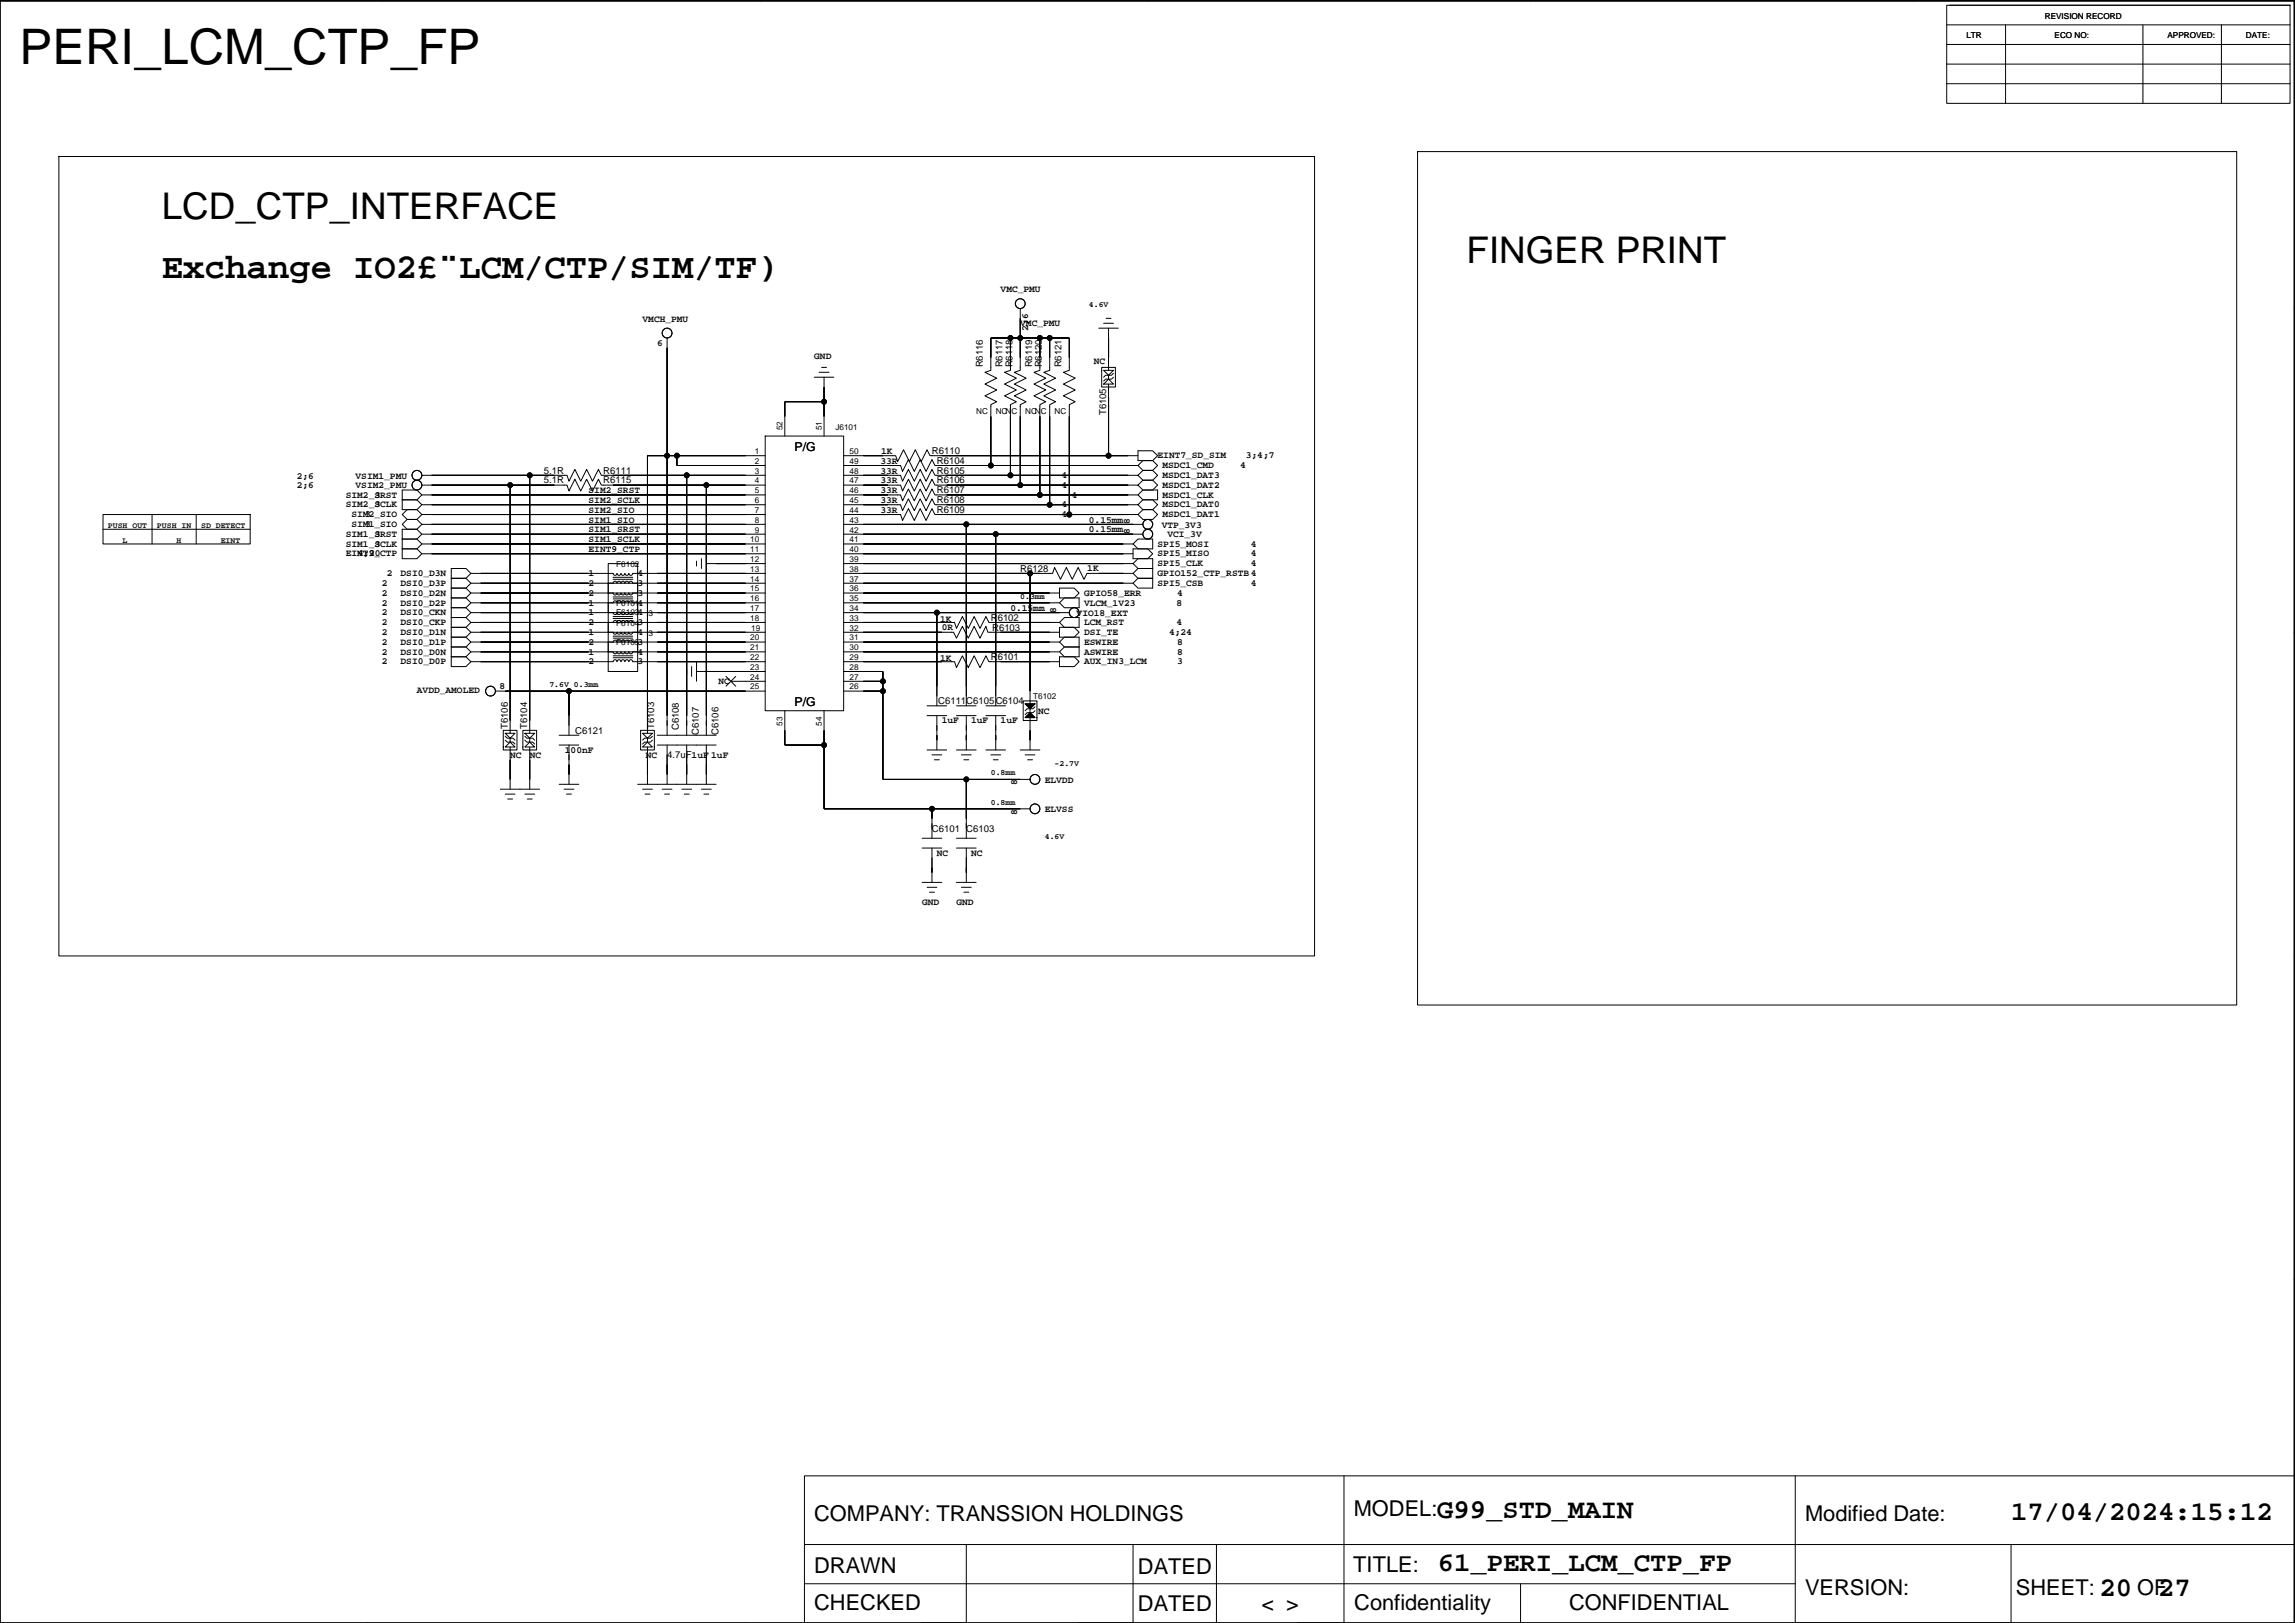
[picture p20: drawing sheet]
<svg xmlns="http://www.w3.org/2000/svg" width="594mm" height="420mm" viewBox="0 0 594 420" stroke-linecap="round" stroke-linejoin="round" font-family="sans-serif">
<defs><g id="words">
<text font-size="12.7" x="5.1" y="16.7">PERI_LCM_CTP_FP</text>
<g font-size="9.5">
<text x="41.9" y="56.6">LCD_CTP_INTERFACE</text>
<text x="379.6" y="68">FINGER PRINT</text>
</g>
<text font-size="9.2" x="41.9" y="71.9">Exchange IO2£¨LCM/CTP/SIM/TF)</text>
<g font-size="7.1">
<text x="372" y="392.9">G99_STD_MAIN</text>
<text x="520.6" y="393.5">17/04/2024:15:12</text>
<text x="372.2" y="406.8">61_PERI_LCM_CTP_FP</text>
<text x="543.4" y="413.3">20</text>
<text x="558.7" y="413.3">27</text>
</g>
<g font-size="5.6">
<text x="210.8" y="393.8">COMPANY: TRANSSION HOLDINGS</text>
<text x="350.4" y="392.5">MODEL:</text>
<text x="467.3" y="393.8">Modified Date:</text>
<text x="210.8" y="407.2">DRAWN</text>
<text x="294.6" y="407.3">DATED</text>
<text x="350.3" y="406.8">TITLE:</text>
<text x="467.3" y="412.8">VERSION:</text>
<text x="521.9" y="412.8">SHEET:</text>
<text x="553.2" y="412.8">OF</text>
<text x="210.8" y="416.9">CHECKED</text>
<text x="294.6" y="417">DATED</text>
<text x="326.5" y="417.1">&lt; &gt;</text>
<text x="350.6" y="416.9">Confidentiality</text>
<text x="406.2" y="416.9">CONFIDENTIAL</text>
</g>
<g font-size="3.5">
<text x="50.8" y="-1">6</text>
<text x="144.7" y="-.9">5</text>
<text x="250" y="-1">4</text>
<text x="552.6" y="-.9">1</text>
</g>
<g font-size="3.2">
<text x="205.7" y="116.8">P/G</text>
<text x="205.7" y="182.8">P/G</text>
</g>
<g font-size="2.5">
<text x="259" y="75.6">VMC_PMU</text>
<text x="166.3" y="83.2">VMCH_PMU</text>
<text x="170.1" y="89.6">6</text>
<text x="264.1" y="84.5">VMC_PMU</text>
<text x="266.1" y="85.6" transform="rotate(-90 266.1 85.6)">2;6</text>
<text x="210.8" y="93">GND</text>
<text x="254.4" y="95.1" transform="rotate(-90 254.4 95.1)">R6116</text>
<text x="259.5" y="95.1" transform="rotate(-90 259.5 95.1)">R6117</text>
<text x="262.1" y="95.1" transform="rotate(-90 262.1 95.1)">R6118</text>
<text x="267.1" y="95.1" transform="rotate(-90 267.1 95.1)">R6119</text>
<text x="269.7" y="95.1" transform="rotate(-90 269.7 95.1)">R6120</text>
<text x="274.8" y="95.1" transform="rotate(-90 274.8 95.1)">R6121</text>
<text x="283.1" y="94.3">NC</text>
<text x="286.3" y="107.5" transform="rotate(-90 286.3 107.5)">T6105</text>
<text x="228.1" y="117.5">1K</text>
<text x="241.2" y="117.5">R6110</text>
<text x="299.7" y="118.7">EINT7_SD_SIM</text>
<text x="322.5" y="118.7">3;4;7</text>
<text x="76.8" y="123.9">2;6</text>
<text x="92.1" y="123.9">VSIM1_PMU</text>
<text x="140.8" y="122.6">5.1R</text>
<text x="140.8" y="125.1">5.1R</text>
<text x="156.2" y="122.6">R6111</text>
<text x="156.2" y="125.1">R6115</text>
<text x="227.9" y="120.1">33R</text>
<text x="227.9" y="122.6">33R</text>
<text x="227.9" y="125.1">33R</text>
<text x="242.5" y="120.1">R6104</text>
<text x="242.5" y="122.6">R6105</text>
<text x="242.5" y="125.1">R6106</text>
<text x="274.8" y="123.7">4</text>
<text x="300.9" y="123.7">MSDC1_DAT3</text>
<text x="300.9" y="121.2">MSDC1_CMD</text>
<text x="321" y="121.2">4</text>
<text x="76.8" y="126.4">2;6</text>
<text x="89.5" y="128.8">SIM2_SRST</text>
<text x="89.5" y="131.4">SIM2_SCLK</text>
<text x="92.1" y="126.4">VSIM2_PMU</text>
<text x="97" y="128.8">3</text>
<text x="97" y="131.4">3</text>
<text x="152.4" y="127.7">SIM2_SRST</text>
<text x="152.4" y="130.2">SIM2_SCLK</text>
<text x="227.9" y="127.7">33R</text>
<text x="227.9" y="130.2">33R</text>
<text x="242.5" y="127.7">R6107</text>
<text x="242.5" y="130.2">R6108</text>
<text x="274.8" y="126.3">4</text>
<text x="274.8" y="131.4">4</text>
<text x="277.3" y="128.8">4</text>
<text x="300.9" y="126.3">MSDC1_DAT2</text>
<text x="300.9" y="128.8">MSDC1_CLK</text>
<text x="300.9" y="131.4">MSDC1_DAT0</text>
<text x="91" y="136.4">SIM1_SIO</text>
<text x="91" y="133.9">SIM2_SIO</text>
<text x="94.5" y="136.4">3</text>
<text x="94.5" y="133.9">3</text>
<text x="152.4" y="132.8">SIM2_SIO</text>
<text x="152.4" y="135.3">SIM1_SIO</text>
<text x="152.4" y="137.8">SIM1_SRST</text>
<text x="227.9" y="132.8">33R</text>
<text x="242.5" y="132.8">R6109</text>
<text x="274.8" y="133.9">4</text>
<text x="281.9" y="135.3">0.15mm</text>
<text x="281.9" y="137.8">0.15mm</text>
<text x="292.5" y="135.7" transform="rotate(-90 292.5 135.7)">8</text>
<text x="300.7" y="136.6">VTP_3V3</text>
<text x="300.9" y="133.9">MSDC1_DAT1</text>
<text x="89.5" y="141.5">SIM1_SCLK</text>
<text x="89.5" y="139">SIM1_SRST</text>
<text x="97" y="141.5">3</text>
<text x="97" y="139">3</text>
<text x="152.4" y="140.4">SIM1_SCLK</text>
<text x="152.4" y="142.9">EINT9_CTP</text>
<text x="292.5" y="138.3" transform="rotate(-90 292.5 138.3)">8</text>
<text x="299.7" y="141.5">SPI5_MOSI</text>
<text x="302.2" y="139.1">VCI_3V</text>
<text x="323.8" y="141.5">4</text>
<text x="89.5" y="144.1">EINT9_CTP</text>
<text x="92.6" y="144.1">4;20</text>
<text x="100.1" y="149.1">2</text>
<text x="103.7" y="149.1">DSI0_D3N</text>
<text x="152.4" y="149.1">1</text>
<text x="165.1" y="149.1">4</text>
<text x="264.1" y="148">R6128</text>
<text x="281.5" y="147.9">1K</text>
<text x="299.7" y="149.1">GPIO152_CTP_RSTB4</text>
<text x="299.7" y="146.6">SPI5_CLK</text>
<text x="299.7" y="144.1">SPI5_MISO</text>
<text x="323.8" y="146.6">4</text>
<text x="323.8" y="144.1">4</text>
<text x="98.8" y="154.2">2</text>
<text x="98.8" y="151.7">2</text>
<text x="103.7" y="154.2">DSI0_D2N</text>
<text x="103.7" y="151.7">DSI0_D3P</text>
<text x="152.4" y="151.7">2</text>
<text x="152.4" y="154.2">2</text>
<text x="165.1" y="151.7">3</text>
<text x="165.1" y="154.2">3</text>
<text x="280.6" y="154.2">GPIO58_ERR</text>
<text x="299.7" y="151.7">SPI5_CSB</text>
<text x="304.7" y="154.2">4</text>
<text x="323.8" y="151.7">4</text>
<text x="98.8" y="161.8">2</text>
<text x="98.8" y="159.3">2</text>
<text x="98.8" y="156.8">2</text>
<text x="103.7" y="161.8">DSI0_CKP</text>
<text x="103.7" y="159.3">DSI0_CKN</text>
<text x="103.7" y="156.8">DSI0_D2P</text>
<text x="152.4" y="161.8">2</text>
<text x="152.4" y="159.3">1</text>
<text x="152.4" y="156.8">1</text>
<text x="165.1" y="159.3">4</text>
<text x="165.1" y="161.8">3</text>
<text x="165.1" y="156.8">4</text>
<text x="243.4" y="161.1">1K</text>
<text x="256.5" y="160.7">R6102</text>
<text x="261.6" y="158.2">0.15mm</text>
<text x="273.4" y="158.6" transform="rotate(-90 273.4 158.6)">8</text>
<text x="278.7" y="159.4">VIO18_EXT</text>
<text x="280.6" y="161.8">LCM_RST</text>
<text x="280.6" y="156.8">VLCM_1V23</text>
<text x="304.5" y="161.8">4</text>
<text x="304.5" y="156.8">8</text>
<text x="98.8" y="166.9">2</text>
<text x="98.8" y="164.4">2</text>
<text x="103.7" y="166.9">DSI0_D1P</text>
<text x="103.7" y="164.4">DSI0_D1N</text>
<text x="152.4" y="166.9">2</text>
<text x="152.4" y="164.4">1</text>
<text x="165.1" y="164.4">4</text>
<text x="165.1" y="166.9">3</text>
<text x="243.8" y="163.1">0R</text>
<text x="256.8" y="163.2">R6103</text>
<text x="280.6" y="166.9">ESWIRE</text>
<text x="280.6" y="164.4">DSI_TE</text>
<text x="302.6" y="164.4">4;24</text>
<text x="304.7" y="166.9">8</text>
<text x="98.8" y="172">2</text>
<text x="98.8" y="169.4">2</text>
<text x="103.7" y="172">DSI0_D0P</text>
<text x="103.7" y="169.4">DSI0_D0N</text>
<text x="152.4" y="172">2</text>
<text x="152.4" y="169.4">1</text>
<text x="165.1" y="172">3</text>
<text x="165.1" y="169.4">4</text>
<text x="243.4" y="171.2">1K</text>
<text x="256.5" y="170.9">R6101</text>
<text x="280.6" y="169.4">ASWIRE</text>
<text x="280.6" y="172">AUX_IN3_LCM</text>
<text x="304.7" y="169.4">8</text>
<text x="304.7" y="172">3</text>
<text x="107.9" y="179.4">AVDD_AMOLED</text>
<text x="129.3" y="178.3">8</text>
<text x="186" y="177.1">NC</text>
<text x="242.9" y="182.3">C6111</text>
<text x="250.1" y="182.3">C6105C6104</text>
<text x="268.8" y="184.8">NC</text>
<text x="131.4" y="188.8" transform="rotate(-90 131.4 188.8)">T6106</text>
<text x="136.5" y="188.8" transform="rotate(-90 136.5 188.8)">T6104</text>
<text x="148.9" y="189.9">C6121</text>
<text x="169.4" y="188.8" transform="rotate(-90 169.4 188.8)">T6103</text>
<text x="175.7" y="189.1" transform="rotate(-90 175.7 189.1)">C6108</text>
<text x="180.9" y="190.3" transform="rotate(-90 180.9 190.3)">C6107</text>
<text x="186" y="190.3" transform="rotate(-90 186 190.3)">C6106</text>
<text x="243.8" y="187.2">1uF</text>
<text x="251.4" y="187.2">1uF</text>
<text x="259" y="187.2">1uF</text>
<text x="132" y="196.2">NC</text>
<text x="137.1" y="196.2">NC</text>
<text x="146.2" y="194.8">100nF</text>
<text x="167.2" y="196.2">NC</text>
<text x="172.7" y="196.3">4.7uF1uF</text>
<text x="184.1" y="196.2">1uF</text>
<text x="263.3" y="203.2" transform="rotate(-90 263.3 203.2)">8</text>
<text x="270.4" y="202.6">ELVDD</text>
<text x="241.2" y="215.3">C6101</text>
<text x="250.1" y="215.3">C6103</text>
<text x="263.3" y="210.9" transform="rotate(-90 263.3 210.9)">8</text>
<text x="270.4" y="210.2">ELVSS</text>
<text x="242.5" y="221.6">NC</text>
<text x="251.4" y="221.6">NC</text>
<text x="238.7" y="234.3">GND</text>
<text x="247.6" y="234.3">GND</text>
</g>
<g font-size="2.1">
<text x="529.3" y="4.8">REVISION RECORD</text>
<text x="509" y="9.9">LTR</text>
<text x="531.9" y="9.9">ECO NO:</text>
<text x="561.1" y="9.9">APPROVED:</text>
<text x="581.4" y="9.9">DATE:</text>
<text x="281.9" y="79.5">4.6V</text>
<text x="252.7" y="107.1">NC</text>
<text x="257.8" y="107.1">NCNC</text>
<text x="265.4" y="107.1">NCNC</text>
<text x="273" y="107.1">NC</text>
<text x="202.6" y="111.4" transform="rotate(-90 202.6 111.4)">52</text>
<text x="212.7" y="111.4" transform="rotate(-90 212.7 111.4)">51</text>
<text x="216.3" y="111.2">J6101</text>
<text x="195.4" y="117.5">1</text>
<text x="219.9" y="117.5">50</text>
<text x="195.4" y="120.1">2</text>
<text x="195.4" y="122.6">3</text>
<text x="195.4" y="125.2">4</text>
<text x="219.9" y="120.1">49</text>
<text x="219.9" y="125.2">47</text>
<text x="219.9" y="122.6">48</text>
<text x="195.4" y="127.7">5</text>
<text x="195.4" y="130.2">6</text>
<text x="219.9" y="130.2">45</text>
<text x="219.9" y="127.7">46</text>
<text x="27.9" y="136.6">PUSH OUT</text>
<text x="40.6" y="136.6">PUSH IN</text>
<text x="52.1" y="136.6">SD DETECT</text>
<text x="195.4" y="135.3">8</text>
<text x="195.4" y="132.8">7</text>
<text x="195.4" y="137.9">9</text>
<text x="219.9" y="137.9">42</text>
<text x="219.9" y="135.3">43</text>
<text x="219.9" y="132.8">44</text>
<text x="31.7" y="140.4">L</text>
<text x="45.7" y="140.4">H</text>
<text x="57.1" y="140.4">EINT</text>
<text x="194.2" y="140.4">10</text>
<text x="194.2" y="142.9">11</text>
<text x="219.9" y="140.4">41</text>
<text x="219.9" y="142.9">40</text>
<text x="159.5" y="146.8">F6102</text>
<text x="194.2" y="148">13</text>
<text x="194.2" y="145.5">12</text>
<text x="219.9" y="148">38</text>
<text x="219.9" y="145.5">39</text>
<text x="194.2" y="150.6">14</text>
<text x="194.2" y="153.1">15</text>
<text x="194.2" y="155.6">16</text>
<text x="219.9" y="155.6">35</text>
<text x="219.9" y="150.6">37</text>
<text x="219.9" y="153.1">36</text>
<text x="264.1" y="155">0.3mm</text>
<text x="159.5" y="157">F6101</text>
<text x="159.5" y="159.1">F6103</text>
<text x="167.9" y="159.4">3</text>
<text x="194.2" y="158.2">17</text>
<text x="194.2" y="160.7">18</text>
<text x="219.9" y="160.7">33</text>
<text x="219.9" y="158.2">34</text>
<text x="159.5" y="162">F6104</text>
<text x="159.5" y="167">F6105</text>
<text x="167.9" y="164.5">3</text>
<text x="194.2" y="165.8">20</text>
<text x="194.5" y="163.3">19</text>
<text x="219.9" y="163.2">32</text>
<text x="219.9" y="165.8">31</text>
<text x="194.2" y="170.9">22</text>
<text x="194.2" y="173.4">23</text>
<text x="194.2" y="168.3">21</text>
<text x="219.9" y="173.4">28</text>
<text x="219.9" y="168.3">30</text>
<text x="219.9" y="170.9">29</text>
<text x="142.2" y="177.9">7.6V 0.3mm</text>
<text x="194.2" y="175.9">24</text>
<text x="194.2" y="178.5">25</text>
<text x="219.9" y="178.5">26</text>
<text x="219.9" y="175.9">27</text>
<text x="267.4" y="181.1">T6102</text>
<text x="202.6" y="187.9" transform="rotate(-90 202.6 187.9)">53</text>
<text x="212.7" y="187.9" transform="rotate(-90 212.7 187.9)">54</text>
<text x="256.5" y="200.7">0.8mm</text>
<text x="273" y="198.2">-2.7V</text>
<text x="256.5" y="208.3">0.8mm</text>
<text x="270.4" y="217.2">4.6V</text>
</g>
</g></defs>
<g fill="none" stroke="#000" stroke-width=".26">
<path d="M99 0v.3M196.8 0v.3M297.1 0v.3M396.1 0v.3M495.2 0v.3M0 .1h594v420.1h-594zM0 .3h593.9v419.9h-593.9zM503.9 1.4h88.9v25.4h-88.9zM503.9 16.6h88.9M503.9 11.5h88.9M503.9 6.4h88.9M504.7 1.4h88.1"/>
<path d="M519.2 6.4v20.4M554.7 6.4v20.4M575 6.4v20.4M366.9 39.2h212.1v221h-212.1zM503.9 21.7h88.9M15.2 40.5h325.1v207h-325.1zM264.1 79.9v16l-1.5 .5 3 1.5-3 1.5 3 1.6-3 1.5 3 1.5-1.5 .8v20.8M593.9 79.9h.2M-.1 85h.1M172.7 90h.1M172.7 87.5v102.8M210.8 97.7h5.1"/>
<path d="M212 96.4h2.6M212.7 95.1h1.2M213.3 97.7v15.2M261.6 87.5v8.4l-1.6 .5 3.1 1.5-3.1 1.5 3.1 1.6-3.1 1.5 3.1 1.5-1.5 .8v18.2M264.1 82.4h.1M269.2 87.5v8.4l-1.5 .5 3 1.5-3 1.5 3 1.6-3 1.5 3 1.5-1.5 .8v23.3M271.7 87.5v8.4l-1.5 .5 3 1.5-3 1.5 3 1.6-3 1.5 3 1.5-1.5 .8v25.9M284.4 85h5.1M285.2 95.1h3.5v5.1h-3.5zM285.7 95.9h2.5l-1.2 1.2zM285.7 99.4l1.3-1.2 1.2 1.2zM285.7 83.7h2.5"/>
<path d="M286.3 82.4h1.3M287 87.5h.1M287 85v10.9M287 97.1v1.1M287 99.4v18.6M288.2 96.6l-.5 .5h-1.5l-.5 .6M288.2 97.7l-.5 .5h-1.5l-.5 .5M175.2 118v2.5h22.9M198.1 112.9h20.3v71.1h-20.3zM198.1 118h-30.5v71.8M213.3 100.2h.1M213.3 104h-10.1v8.9"/>
<path d="M218.4 118h13.4l.6 1.5 1.5-3.1 1.5 3.1 1.5-3.1 1.6 3.1 1.5-3.1 .7 1.6h53.9M292 118h.1M294.6 116.7h3.8l1.3 1.3-1.3 1.2h-3.8zM26.7 133.2h38.1v7.6h-38.1zM26.7 137h38.1M39.4 133.2v7.6M50.8 133.2v7.6M104.1 137h3.8l1.3 1.3-1.3 1.3h-3.8h3.8l1.3 1.2-1.3 1.3h-3.8h3.8l1.3 1.3-1.3 1.2h-3.8zM104.1 126.9h3.8l1.3 1.2-1.3 1.3h-3.8h3.8l1.3 1.3-1.3 1.2h-3.8zM109.2 135.7l-1.3 1.3h-2.5l-1.3-1.3 1.3-1.2h2.5l1.3 1.2h88.9M109.2 133.2l-1.3 1.3h-2.5l-1.3-1.3 1.3-1.3h2.5l1.3 1.3h88.9M109.2 123h37.6l.5 1.6 1.5-3.1 1.5 3.1 1.6-3.1 1.5 3.1 1.5-3.1 .8 1.5h42.4"/>
<path d="M109.2 125.6h37.6l.5 1.5 1.5-3 1.5 3 1.6-3 1.5 3 1.5-3 .8 1.5h42.4M109.2 128.1h88.9M109.2 130.7h88.9M109.2 138.3h88.9M111.7 135.7h.1M111.7 128.1h.1M111.7 130.7h.1M111.7 133.2h.1M111.7 123h.1M111.7 125.6h.1M111.7 138.3h.1M132.1 125.6v64.2"/>
<path d="M137.1 123v66.8M177.8 123v67.3M182.8 125.6v64.7M218.4 135.7h77.4M218.4 138.3h77.4M218.4 125.6h14.7l.5 1.5 1.6-3 1.5 3 1.5-3 1.5 3 1.5-3 .8 1.5h52.6l1.2-1.3h2.6l1.3 1.3-1.3 1.3h-2.6l-1.2-1.3M218.4 123h14.7l.5 1.6 1.6-3.1 1.5 3.1 1.5-3.1 1.5 3.1 1.5-3.1 .8 1.5h52.6l1.2-1.2h2.6l1.3 1.2-1.3 1.3h-2.6l-1.2-1.3M218.4 120.5h14.7l.5 1.5 1.6-3 1.5 3 1.5-3 1.5 3 1.5-3 .8 1.5h52.6l1.2-1.3h2.6l1.3 1.3-1.3 1.3h-2.6l-1.2-1.3M218.4 130.7h14.7l.5 1.5 1.6-3.1 1.5 3.1 1.5-3.1 1.5 3.1 1.5-3.1 .8 1.6h52.6l1.2-1.3h2.6l1.3 1.3-1.3 1.2h-2.6l-1.2-1.2M218.4 133.2h14.7l.5 1.5 1.6-3 1.5 3 1.5-3 1.5 3 1.5-3 .8 1.5h52.6l1.2-1.3h2.6l1.3 1.3-1.3 1.3h-2.6l-1.2-1.3M218.4 128.1h14.7l.5 1.5 1.6-3 1.5 3 1.5-3 1.5 3 1.5-3 .8 1.5h52.6M250.1 135.7v47"/>
<path d="M256.5 120.5v-15.7l1.5-.8-3-1.5 3-1.5-3-1.6 3-1.5-3-1.5 1.5-.5v-8.4h20.3v8.4l-1.5 .5 3 1.5-3 1.5 3 1.6-3 1.5 3 1.5-1.5 .8v28.4M257.8 138.3v44.4M292 125.6h.1M292 123h.1M292 120.5h.1M292 128.1h.1M292 130.7h.1M292 133.2h.1M293.3 135.7h.1M293.3 138.3h.1M295.8 126.9h3.9v2.5h-3.9l-1.2-1.3zM109.2 140.8h88.9"/>
<path d="M109.2 143.4h88.9M111.7 143.4h.1M111.7 140.8h.1M116.8 147.2h3.8l1.3 1.2-1.3 1.3h-3.8h3.8l1.3 1.3-1.3 1.2h-3.8h3.8l1.3 1.3-1.3 1.3h-3.8h3.8l1.3 1.3-1.3 1.2h-3.8h3.8l1.3 1.3-1.3 1.3h-3.8h3.8l1.3 1.2-1.3 1.3h-3.8h3.8l1.3 1.3-1.3 1.2h-3.8h3.8l1.3 1.3-1.3 1.3h-3.8h3.8l1.3 1.3-1.3 1.2h-3.8h3.8l1.3 1.3-1.3 1.3h-3.8zM121.9 158.6h36.8a.51 .51 0 0 0 .5 .5 .51 .51 0 0 0 .5-.5 .51 .51 0 0 0 .5 .5 .51 .51 0 0 0 .5-.5 .51 .51 0 0 0 .6 .5 .51 .51 0 0 0 .5-.5 .51 .51 0 0 0 .5 .5 .51 .51 0 0 0 .5-.5 .51 .51 0 0 0 .5 .5 .51 .51 0 0 0 .5-.5h34.3M121.9 148.4h36.8a.51 .51 0 0 0 .5 .5 .51 .51 0 0 0 .5-.5 .51 .51 0 0 0 .5 .5 .51 .51 0 0 0 .5-.5 .51 .51 0 0 0 .6 .5 .51 .51 0 0 0 .5-.5 .51 .51 0 0 0 .5 .5 .51 .51 0 0 0 .5-.5 .51 .51 0 0 0 .5 .5 .51 .51 0 0 0 .5-.5h34.3M121.9 151h36.8a.51 .51 0 0 1 .5-.5 .51 .51 0 0 1 .5 .5 .51 .51 0 0 1 .5-.5 .51 .51 0 0 1 .5 .5 .51 .51 0 0 1 .6-.5 .51 .51 0 0 1 .5 .5 .51 .51 0 0 1 .5-.5 .51 .51 0 0 1 .5 .5 .51 .51 0 0 1 .5-.5 .51 .51 0 0 1 .5 .5h34.3M121.9 156.1h36.8a.51 .51 0 0 1 .5-.5 .51 .51 0 0 1 .5 .5 .51 .51 0 0 1 .5-.5 .51 .51 0 0 1 .5 .5 .51 .51 0 0 1 .6-.5 .51 .51 0 0 1 .5 .5 .51 .51 0 0 1 .5-.5 .51 .51 0 0 1 .5 .5 .51 .51 0 0 1 .5-.5 .51 .51 0 0 1 .5 .5h34.3M121.9 153.5h36.8a.51 .51 0 0 0 .5 .5 .51 .51 0 0 0 .5-.5 .51 .51 0 0 0 .5 .5 .51 .51 0 0 0 .5-.5 .51 .51 0 0 0 .6 .5 .51 .51 0 0 0 .5-.5 .51 .51 0 0 0 .5 .5 .51 .51 0 0 0 .5-.5 .51 .51 0 0 0 .5 .5 .51 .51 0 0 0 .5-.5h34.3M124.4 158.6h.1M124.4 156.1h.1M124.4 153.5h.1"/>
<path d="M124.4 151h.1M124.4 148.4h.1M157.4 156.1h7.7v7.6h-7.7zM157.4 145.9h7.7v7.6h-7.7zM157.4 151h7.7v7.6h-7.7zM158.7 159.6h5.1M158.7 150h5.1M158.7 149.5h5.1M158.7 154.5h5.1M158.7 155h5.1M180.3 145.3v1.2M181.6 144.6v2.6"/>
<path d="M182.8 145.9h15.3M185.4 145.9h.1M218.4 158.6h58.4M218.4 148.4h54.1l.5-1.5 1.5 3.1 1.5-3.1 1.6 3.1 1.5-3.1 1.5 3.1 .8-1.6h11.9M218.4 140.8h74.9M218.4 143.4h74.9M218.4 145.9h74.9M218.4 151h74.9M218.4 153.5h55.9M218.4 156.1h55.9M242.5 158.6v24.1M266.6 148.4v33.8"/>
<path d="M271.7 156.1h.1M271.7 153.5h.1M274.3 158.6h.1M274.3 152.2h3.8l1.2 1.3-1.2 1.3h-3.8zM275.5 154.8h3.8v2.5h-3.8l-1.2-1.2zM290.8 151h.1M290.8 148.4h.1M290.8 145.9h.1M290.8 143.4h.1M290.8 140.8h.1M293.3 142.1h3.8l1.3 1.3-1.3 1.2h-3.8zM293.3 140.8l1.3-1.2h3.8v2.5h-3.8z"/>
<path d="M294.6 144.6h3.8v7.6h-3.8l-1.3-1.2 1.3-1.3h3.8h-3.8l-1.3-1.3 1.3-1.2h3.8h-3.8l-1.3-1.3zM-.1 168.8h.1M121.9 161.1h36.8a.51 .51 0 0 1 .5-.5 .51 .51 0 0 1 .5 .5 .51 .51 0 0 1 .5-.5 .51 .51 0 0 1 .5 .5 .51 .51 0 0 1 .6-.5 .51 .51 0 0 1 .5 .5 .51 .51 0 0 1 .5-.5 .51 .51 0 0 1 .5 .5 .51 .51 0 0 1 .5-.5 .51 .51 0 0 1 .5 .5h34.3M121.9 163.7h36.8a.51 .51 0 0 0 .5 .5 .51 .51 0 0 0 .5-.5 .51 .51 0 0 0 .5 .5 .51 .51 0 0 0 .5-.5 .51 .51 0 0 0 .6 .5 .51 .51 0 0 0 .5-.5 .51 .51 0 0 0 .5 .5 .51 .51 0 0 0 .5-.5 .51 .51 0 0 0 .5 .5 .51 .51 0 0 0 .5-.5h34.3M121.9 166.2h36.8a.51 .51 0 0 1 .5-.5 .51 .51 0 0 1 .5 .5 .51 .51 0 0 1 .5-.5 .51 .51 0 0 1 .5 .5 .51 .51 0 0 1 .6-.5 .51 .51 0 0 1 .5 .5 .51 .51 0 0 1 .5-.5 .51 .51 0 0 1 .5 .5 .51 .51 0 0 1 .5-.5 .51 .51 0 0 1 .5 .5h34.3M121.9 168.8h36.8a.51 .51 0 0 0 .5 .5 .51 .51 0 0 0 .5-.5 .51 .51 0 0 0 .5 .5 .51 .51 0 0 0 .5-.5 .51 .51 0 0 0 .6 .5 .51 .51 0 0 0 .5-.5 .51 .51 0 0 0 .5 .5 .51 .51 0 0 0 .5-.5 .51 .51 0 0 0 .5 .5 .51 .51 0 0 0 .5-.5h34.3M121.9 171.3h36.8a.51 .51 0 0 1 .5-.5 .51 .51 0 0 1 .5 .5 .51 .51 0 0 1 .5-.5 .51 .51 0 0 1 .5 .5 .51 .51 0 0 1 .6-.5 .51 .51 0 0 1 .5 .5 .51 .51 0 0 1 .5-.5 .51 .51 0 0 1 .5 .5 .51 .51 0 0 1 .5-.5 .51 .51 0 0 1 .5 .5h34.3M124.4 171.3h.1M124.4 168.8h.1M124.4 166.2h.1M124.4 163.7h.1M124.4 161.1h.1"/>
<path d="M128.2 178.9h69.9M130.8 178.9h.1M147.3 178.9v11.4M157.4 161.1h7.7v7.7h-7.7zM157.4 166.2h7.7v7.6h-7.7zM158.7 160.1h5.1M158.7 165.2h5.1M158.7 164.7h5.1M158.7 170.3h5.1M158.7 169.8h5.1M179 172.6v2.5M180.3 173.8h17.8"/>
<path d="M180.3 171.3v5.1M182.8 173.8h.1M187.9 175.1l2.6 2.5M189.2 176.4h8.9M190.5 175.1l-2.6 2.5M193 176.4h.1M218.4 173.8h10.1v28h38.1M218.4 161.1h28.7l.5 1.6 1.5-3.1 1.5 3.1 1.6-3.1 1.5 3.1 1.5-3.1 .8 1.5h18.3M218.4 171.3h28.7l.5 1.5 1.5-3 1.5 3 1.6-3 1.5 3 1.5-3 .8 1.5h18.3M218.4 163.7h28.4l.8 1.5 1.5-3 1.5 3 1.6-3 1.5 3 1.5-3 .5 1.5h18.6M218.4 168.8h55.9M218.4 166.2h55.9"/>
<path d="M218.4 176.4h10.1M218.4 178.9h10.1M271.7 168.8h.1M271.7 166.2h.1M271.7 163.7h.1M271.7 161.1h.1M271.7 171.3h.1M274.3 166.2l1.2-1.3h3.8v5.1h-3.8l-1.2-1.2 1.2-1.3h3.8h-3.8zM274.3 162.4h3.8l1.2 1.3-1.2 1.2h-3.8zM274.3 161.1l1.2-1.2h3.8v2.5h-3.8zM274.3 170h3.8l1.2 1.3-1.2 1.3h-3.8zM593.9 163.7h.2"/>
<path d="M130.3 189.1h3.5v5h-3.5zM130.8 193.4l1.3-1.3 1.2 1.3zM130.8 189.8h2.5l-1.2 1.3zM130.8 191.6l.5 .5h1.5l.5 .5M130.8 190.6l.5 .5h1.5l.5 .5M132.1 191.1v1M132.1 193.4v10.9M135.4 189.1h3.5v5h-3.5zM135.9 189.8h2.5l-1.3 1.3zM135.9 191.6l.5 .5h1.5l.5 .5M135.9 190.6l.5 .5h1.5l.5 .5M137.1 192.1l1.3 1.3h-2.5z"/>
<path d="M137.1 191.1v1M137.1 193.4v10.9M144.7 192.9h5.1M144.7 190.3h5.1M147.3 192.9v10.1M165.8 189.1h3.6v5h-3.6zM166.3 189.8h2.6l-1.3 1.3zM167.6 192.1l1.3 1.3h-2.6zM167.6 191.1v1M167.6 193.4v9.6M168.9 191.6l-.5 .5h-1.6l-.5 .5M168.9 190.6l-.5 .5h-1.6l-.5 .5"/>
<path d="M170.1 192.9h15.3M170.1 190.3h15.3M172.7 192.9v10.1M177.8 192.9v10.1M182.8 192.9v10.1M203.2 184v8.9h10.1M213.3 184v25.4h53.3M240 185.3h5.1M240 182.7h5.1M240 194.1h5.1M241.2 195.4h2.6M241.9 196.7h1.2"/>
<path d="M242.5 191.6h.1M242.5 185.3v8.8M247.6 185.3h5.1M247.6 182.7h5.1M247.6 194.1h5.1M248.9 195.4h2.5M249.5 196.7h1.3M250.1 191.6h.1M250.1 185.3v8.8M255.2 185.3h5.1M255.2 182.7h5.1M255.2 194.1h5.1"/>
<path d="M256.5 195.4h2.5M257.1 196.7h1.3M257.8 191.6h.1M257.8 185.3v8.8M264.1 194.1h5.1M264.9 181.5h3.5v5h-3.5zM265.4 185.8l1.2-1.3 1.3 1.3zM265.4 182.2h2.5l-1.3 1.3zM265.4 195.4h2.5M266 196.7h1.3M266.6 191.6h.1M266.6 183.5v1"/>
<path d="M266.6 185.8v8.3M267.9 184l-.5 .5h-1.5l-.5 .5M267.9 183l-.5 .5h-1.5l-.5 .5M129.5 204.3h10.2M130.8 205.6h2.5M131.4 206.8h1.3M132.1 201.8h.1M135.9 205.6h2.5M136.5 206.8h1.3M137.1 201.8h.1M144.7 203h5.1M146 204.3h2.6"/>
<path d="M146.7 205.6h1.2M147.3 200.5h.1M165.1 203h20.3M166.3 204.3h2.6M167 205.6h1.2M167.6 200.5h.1M171.4 204.3h2.6M172 205.6h1.3M172.7 200.5h.1M176.5 204.3h2.5M177.1 205.6h1.3M177.8 200.5h.1"/>
<path d="M181.6 204.3h2.5M182.2 205.6h1.3M182.8 200.5h.1M238.7 217h5.1M238.7 219.5h5.1M241.2 209.4v7.6M241.2 219.5v8.9M247.6 217h5.1M247.6 219.5h5.1M250.1 201.8v15.2M250.1 219.5v8.9M264.1 201.8h.1"/>
<path d="M264.1 209.4h.1M238.7 228.4h5.1M240 229.7h2.5M240.6 231h1.3M241.2 225.9h.1M247.6 228.4h5.1M248.9 229.7h2.5M249.5 231h1.3M250.1 225.9h.1M-.1 252.6h.1M593.9 247.5h.2M-.1 336.4h.1"/>
<path d="M593.9 331.3h.2M208.2 399.8h385.7M250.1 399.8v20.4h-11.6M293.3 399.8v20.4h-14.2M314.9 399.8v20.4M347.9 382.1v38.1h-11.9M464.7 382.1v38.1h55.6M520.6 399.8v20.4M593.9 382.1h-385.7v38.1M208.2 410h256.5M393.6 410v10.2M95.2 420.2h.1"/>
<path d="M193 420.2h.1M293.3 420.2h.1M491.4 420.2h.1"/>
<circle cx="264.1" cy="78.6" r="1.27"/>
<circle cx="172.7" cy="86.2" r="1.27"/>
<circle cx="261.6" cy="87.5" r=".63"/>
<circle cx="264.1" cy="87.5" r=".63"/>
<circle cx="269.2" cy="87.5" r=".63"/>
<circle cx="271.7" cy="87.5" r=".63"/>
<circle cx="172.7" cy="118" r=".63"/>
<circle cx="175.2" cy="118" r=".63"/>
<circle cx="213.3" cy="104" r=".63"/>
<circle cx="287" cy="118" r=".63"/>
<circle cx="107.9" cy="125.6" r="1.27"/>
<circle cx="107.9" cy="123" r="1.27"/>
<circle cx="132" cy="125.6" r=".63"/>
<circle cx="137.1" cy="123" r=".63"/>
<circle cx="177.8" cy="123" r=".63"/>
<circle cx="182.8" cy="125.6" r=".63"/>
<circle cx="250.1" cy="135.7" r=".63"/>
<circle cx="256.5" cy="120.5" r=".63"/>
<circle cx="257.8" cy="138.3" r=".63"/>
<circle cx="261.6" cy="123" r=".63"/>
<circle cx="264.1" cy="125.6" r=".63"/>
<circle cx="269.2" cy="128.1" r=".63"/>
<circle cx="271.7" cy="130.7" r=".63"/>
<circle cx="276.8" cy="133.2" r=".63"/>
<circle cx="297.1" cy="138.3" r="1.27"/>
<circle cx="297.1" cy="135.7" r="1.27"/>
<circle cx="242.5" cy="158.6" r=".63"/>
<circle cx="266.6" cy="148.4" r=".63"/>
<circle cx="278.1" cy="158.6" r="1.27"/>
<circle cx="127" cy="178.9" r="1.27"/>
<circle cx="147.3" cy="178.9" r=".63"/>
<circle cx="228.5" cy="178.9" r=".63"/>
<circle cx="228.5" cy="176.4" r=".63"/>
<circle cx="213.3" cy="192.9" r=".63"/>
<circle cx="241.2" cy="209.4" r=".63"/>
<circle cx="250.1" cy="201.8" r=".63"/>
<circle cx="267.9" cy="201.8" r="1.27"/>
<circle cx="267.9" cy="209.4" r="1.27"/>
</g>
<g fill="#000" stroke="#000" stroke-width=".26">
<path d="M172.7 90v28z" fill-rule="evenodd"/>
<path d="M256.5 87.5v5.1z" fill-rule="evenodd"/>
<path d="M261.6 87.5v5.1z" fill-rule="evenodd"/>
<path d="M256.5 87.5h5.1z" fill-rule="evenodd"/>
<path d="M264.1 87.5v5.1z" fill-rule="evenodd"/>
<path d="M261.6 87.5h2.5z" fill-rule="evenodd"/>
<path d="M264.1 82.4v5.1z" fill-rule="evenodd"/>
<path d="M269.2 87.5v5.1z" fill-rule="evenodd"/>
<path d="M264.1 87.5h5.1z" fill-rule="evenodd"/>
<path d="M269.2 87.5h2.5z" fill-rule="evenodd"/>
<path d="M271.7 87.5v5.1z" fill-rule="evenodd"/>
<path d="M276.8 87.5v5.1z" fill-rule="evenodd"/>
<path d="M271.7 87.5h5.1z" fill-rule="evenodd"/>
<path d="M287 87.5v5.1z" fill-rule="evenodd"/>
<path d="M167.6 118v68.5z" fill-rule="evenodd"/>
<path d="M167.6 118h5.1z" fill-rule="evenodd"/>
<path d="M172.7 118v67.3z" fill-rule="evenodd"/>
<path d="M175.2 118v2.5z" fill-rule="evenodd"/>
<path d="M172.7 118h2.5z" fill-rule="evenodd"/>
<path d="M175.2 118h17.8z" fill-rule="evenodd"/>
<path d="M203.2 104v3.8z" fill-rule="evenodd"/>
<path d="M213.3 104v3.8z" fill-rule="evenodd"/>
<path d="M213.3 100.2v3.8z" fill-rule="evenodd"/>
<path d="M203.2 104h10.1z" fill-rule="evenodd"/>
<path d="M223.5 118h5z" fill-rule="evenodd"/>
<path d="M256.5 107.8v12.7z" fill-rule="evenodd"/>
<path d="M261.6 107.8v15.2z" fill-rule="evenodd"/>
<path d="M264.1 107.8v17.8z" fill-rule="evenodd"/>
<path d="M269.2 107.8v20.3z" fill-rule="evenodd"/>
<path d="M271.7 107.8v22.9z" fill-rule="evenodd"/>
<path d="M276.8 107.8v25.4z" fill-rule="evenodd"/>
<path d="M287 102.7v15.3z" fill-rule="evenodd"/>
<path d="M243.8 118h43.2z" fill-rule="evenodd"/>
<path d="M287 118h5z" fill-rule="evenodd"/>
<path d="M132.1 125.6v60.9z" fill-rule="evenodd"/>
<path d="M111.7 125.6h20.4z" fill-rule="evenodd"/>
<path d="M137.1 123v63.5z" fill-rule="evenodd"/>
<path d="M111.7 123h25.4z" fill-rule="evenodd"/>
<path d="M132.1 125.6h11.4z" fill-rule="evenodd"/>
<path d="M137.1 123h6.4z" fill-rule="evenodd"/>
<path d="M177.8 123v62.3z" fill-rule="evenodd"/>
<path d="M158.7 123h19.1z" fill-rule="evenodd"/>
<path d="M158.7 125.6h24.1z" fill-rule="evenodd"/>
<path d="M182.8 125.6v59.7z" fill-rule="evenodd"/>
<path d="M175.2 120.5h17.8z" fill-rule="evenodd"/>
<path d="M182.8 125.6h10.2z" fill-rule="evenodd"/>
<path d="M111.7 128.1h81.3z" fill-rule="evenodd"/>
<path d="M111.7 130.7h81.3z" fill-rule="evenodd"/>
<path d="M111.7 133.2h81.3z" fill-rule="evenodd"/>
<path d="M111.7 135.7h81.3z" fill-rule="evenodd"/>
<path d="M111.7 138.3h81.3z" fill-rule="evenodd"/>
<path d="M177.8 123h15.2z" fill-rule="evenodd"/>
<path d="M223.5 120.5h6.3z" fill-rule="evenodd"/>
<path d="M223.5 123h6.3z" fill-rule="evenodd"/>
<path d="M223.5 125.6h6.3z" fill-rule="evenodd"/>
<path d="M223.5 128.1h6.3z" fill-rule="evenodd"/>
<path d="M223.5 130.7h6.3z" fill-rule="evenodd"/>
<path d="M223.5 133.2h6.3z" fill-rule="evenodd"/>
<path d="M250.1 135.7v41.9z" fill-rule="evenodd"/>
<path d="M223.5 135.7h26.6z" fill-rule="evenodd"/>
<path d="M245.1 120.5h11.4z" fill-rule="evenodd"/>
<path d="M257.8 138.3v39.3z" fill-rule="evenodd"/>
<path d="M223.5 138.3h34.3z" fill-rule="evenodd"/>
<path d="M245.1 123h16.5z" fill-rule="evenodd"/>
<path d="M245.1 125.6h19z" fill-rule="evenodd"/>
<path d="M245.1 128.1h24.1z" fill-rule="evenodd"/>
<path d="M245.1 130.7h26.6z" fill-rule="evenodd"/>
<path d="M245.1 133.2h31.7z" fill-rule="evenodd"/>
<path d="M256.5 120.5h35.5z" fill-rule="evenodd"/>
<path d="M261.6 123h30.4z" fill-rule="evenodd"/>
<path d="M264.1 125.6h27.9z" fill-rule="evenodd"/>
<path d="M269.2 128.1h22.8z" fill-rule="evenodd"/>
<path d="M271.7 130.7h20.3z" fill-rule="evenodd"/>
<path d="M276.8 133.2h15.2z" fill-rule="evenodd"/>
<path d="M257.8 138.3h35.5z" fill-rule="evenodd"/>
<path d="M250.1 135.7h43.2z" fill-rule="evenodd"/>
<path d="M124.4 148.4h28z" fill-rule="evenodd"/>
<path d="M124.4 151h28z" fill-rule="evenodd"/>
<path d="M124.4 153.5h28z" fill-rule="evenodd"/>
<path d="M124.4 156.1h28z" fill-rule="evenodd"/>
<path d="M124.4 158.6h28z" fill-rule="evenodd"/>
<path d="M170.1 158.6h22.9z" fill-rule="evenodd"/>
<path d="M170.1 148.4h22.9z" fill-rule="evenodd"/>
<path d="M170.1 151h22.9z" fill-rule="evenodd"/>
<path d="M170.1 153.5h22.9z" fill-rule="evenodd"/>
<path d="M170.1 156.1h22.9z" fill-rule="evenodd"/>
<path d="M185.4 145.9h7.6z" fill-rule="evenodd"/>
<path d="M111.7 140.8h81.3z" fill-rule="evenodd"/>
<path d="M111.7 143.4h81.3z" fill-rule="evenodd"/>
<path d="M223.5 158.6h19z" fill-rule="evenodd"/>
<path d="M242.5 158.6v19z" fill-rule="evenodd"/>
<path d="M223.5 148.4h43.1z" fill-rule="evenodd"/>
<path d="M266.6 148.4v30.5z" fill-rule="evenodd"/>
<path d="M266.6 148.4h2.6z" fill-rule="evenodd"/>
<path d="M223.5 156.1h48.2z" fill-rule="evenodd"/>
<path d="M223.5 153.5h48.2z" fill-rule="evenodd"/>
<path d="M242.5 158.6h31.8z" fill-rule="evenodd"/>
<path d="M284.4 148.4h6.4z" fill-rule="evenodd"/>
<path d="M223.5 140.8h67.3z" fill-rule="evenodd"/>
<path d="M223.5 145.9h67.3z" fill-rule="evenodd"/>
<path d="M223.5 143.4h67.3z" fill-rule="evenodd"/>
<path d="M223.5 151h67.3z" fill-rule="evenodd"/>
<path d="M130.8 178.9h16.5z" fill-rule="evenodd"/>
<path d="M147.3 178.9v6.4z" fill-rule="evenodd"/>
<path d="M124.4 161.1h28z" fill-rule="evenodd"/>
<path d="M124.4 163.7h28z" fill-rule="evenodd"/>
<path d="M124.4 166.2h28z" fill-rule="evenodd"/>
<path d="M124.4 168.8h28z" fill-rule="evenodd"/>
<path d="M124.4 171.3h28z" fill-rule="evenodd"/>
<path d="M147.3 178.9h45.7z" fill-rule="evenodd"/>
<path d="M170.1 161.1h22.9z" fill-rule="evenodd"/>
<path d="M170.1 163.7h22.9z" fill-rule="evenodd"/>
<path d="M170.1 171.3h22.9z" fill-rule="evenodd"/>
<path d="M170.1 168.8h22.9z" fill-rule="evenodd"/>
<path d="M170.1 166.2h22.9z" fill-rule="evenodd"/>
<path d="M182.8 173.8h10.2z" fill-rule="evenodd"/>
<path d="M223.5 173.8h5z" fill-rule="evenodd"/>
<path d="M223.5 176.4h5z" fill-rule="evenodd"/>
<path d="M223.5 178.9h5z" fill-rule="evenodd"/>
<path d="M228.5 176.4v2.5z" fill-rule="evenodd"/>
<path d="M228.5 178.9v22.9z" fill-rule="evenodd"/>
<path d="M228.5 173.8v2.6z" fill-rule="evenodd"/>
<path d="M223.5 171.3h20.3z" fill-rule="evenodd"/>
<path d="M223.5 161.1h20.3z" fill-rule="evenodd"/>
<path d="M223.5 163.7h20.3z" fill-rule="evenodd"/>
<path d="M223.5 168.8h48.2z" fill-rule="evenodd"/>
<path d="M223.5 166.2h48.2z" fill-rule="evenodd"/>
<path d="M259 163.7h12.7z" fill-rule="evenodd"/>
<path d="M259 161.1h12.7z" fill-rule="evenodd"/>
<path d="M259 171.3h12.7z" fill-rule="evenodd"/>
<path d="M132.1 196.7v5.1z" fill-rule="evenodd"/>
<path d="M137.1 196.7v5.1z" fill-rule="evenodd"/>
<path d="M147.3 198v2.5z" fill-rule="evenodd"/>
<path d="M167.6 196.7v3.8z" fill-rule="evenodd"/>
<path d="M172.7 198v2.5z" fill-rule="evenodd"/>
<path d="M177.8 198v2.5z" fill-rule="evenodd"/>
<path d="M182.8 198v2.5z" fill-rule="evenodd"/>
<path d="M203.2 189.1v3.8z" fill-rule="evenodd"/>
<path d="M213.3 192.9v16.5z" fill-rule="evenodd"/>
<path d="M213.3 189.1v3.8z" fill-rule="evenodd"/>
<path d="M203.2 192.9h10.1z" fill-rule="evenodd"/>
<path d="M242.5 190.3v1.3z" fill-rule="evenodd"/>
<path d="M250.1 190.3v1.3z" fill-rule="evenodd"/>
<path d="M257.8 190.3v1.3z" fill-rule="evenodd"/>
<path d="M265.4 185.8l1.2-1.3 1.3 1.3z" fill-rule="evenodd"/>
<path d="M266.6 189.1v2.5z" fill-rule="evenodd"/>
<path d="M265.4 182.2h2.5l-1.3 1.3z" fill-rule="evenodd"/>
<path d="M213.3 209.4h27.9z" fill-rule="evenodd"/>
<path d="M241.2 209.4v2.5z" fill-rule="evenodd"/>
<path d="M228.5 201.8h21.6z" fill-rule="evenodd"/>
<path d="M250.1 201.8v10.1z" fill-rule="evenodd"/>
<path d="M241.2 209.4h22.9z" fill-rule="evenodd"/>
<path d="M250.1 201.8h14z" fill-rule="evenodd"/>
<path d="M241.2 224.6v1.3z" fill-rule="evenodd"/>
<path d="M250.1 224.6v1.3z" fill-rule="evenodd"/>
<circle cx="261.6" cy="87.5" r=".63"/>
<circle cx="264.1" cy="87.5" r=".63"/>
<circle cx="269.2" cy="87.5" r=".63"/>
<circle cx="271.7" cy="87.5" r=".63"/>
<circle cx="172.7" cy="118" r=".63"/>
<circle cx="175.2" cy="118" r=".63"/>
<circle cx="213.3" cy="104" r=".63"/>
<circle cx="287" cy="118" r=".63"/>
<circle cx="132" cy="125.6" r=".63"/>
<circle cx="137.1" cy="123" r=".63"/>
<circle cx="177.8" cy="123" r=".63"/>
<circle cx="182.8" cy="125.6" r=".63"/>
<circle cx="250.1" cy="135.7" r=".63"/>
<circle cx="256.5" cy="120.5" r=".63"/>
<circle cx="257.8" cy="138.3" r=".63"/>
<circle cx="261.6" cy="123" r=".63"/>
<circle cx="264.1" cy="125.6" r=".63"/>
<circle cx="269.2" cy="128.1" r=".63"/>
<circle cx="271.7" cy="130.7" r=".63"/>
<circle cx="276.8" cy="133.2" r=".63"/>
<circle cx="242.5" cy="158.6" r=".63"/>
<circle cx="266.6" cy="148.4" r=".63"/>
<circle cx="147.3" cy="178.9" r=".63"/>
<circle cx="228.5" cy="178.9" r=".63"/>
<circle cx="228.5" cy="176.4" r=".63"/>
<circle cx="213.3" cy="192.9" r=".63"/>
<circle cx="241.2" cy="209.4" r=".63"/>
<circle cx="250.1" cy="201.8" r=".63"/>
</g>
<use href="#words"/>
</svg>
